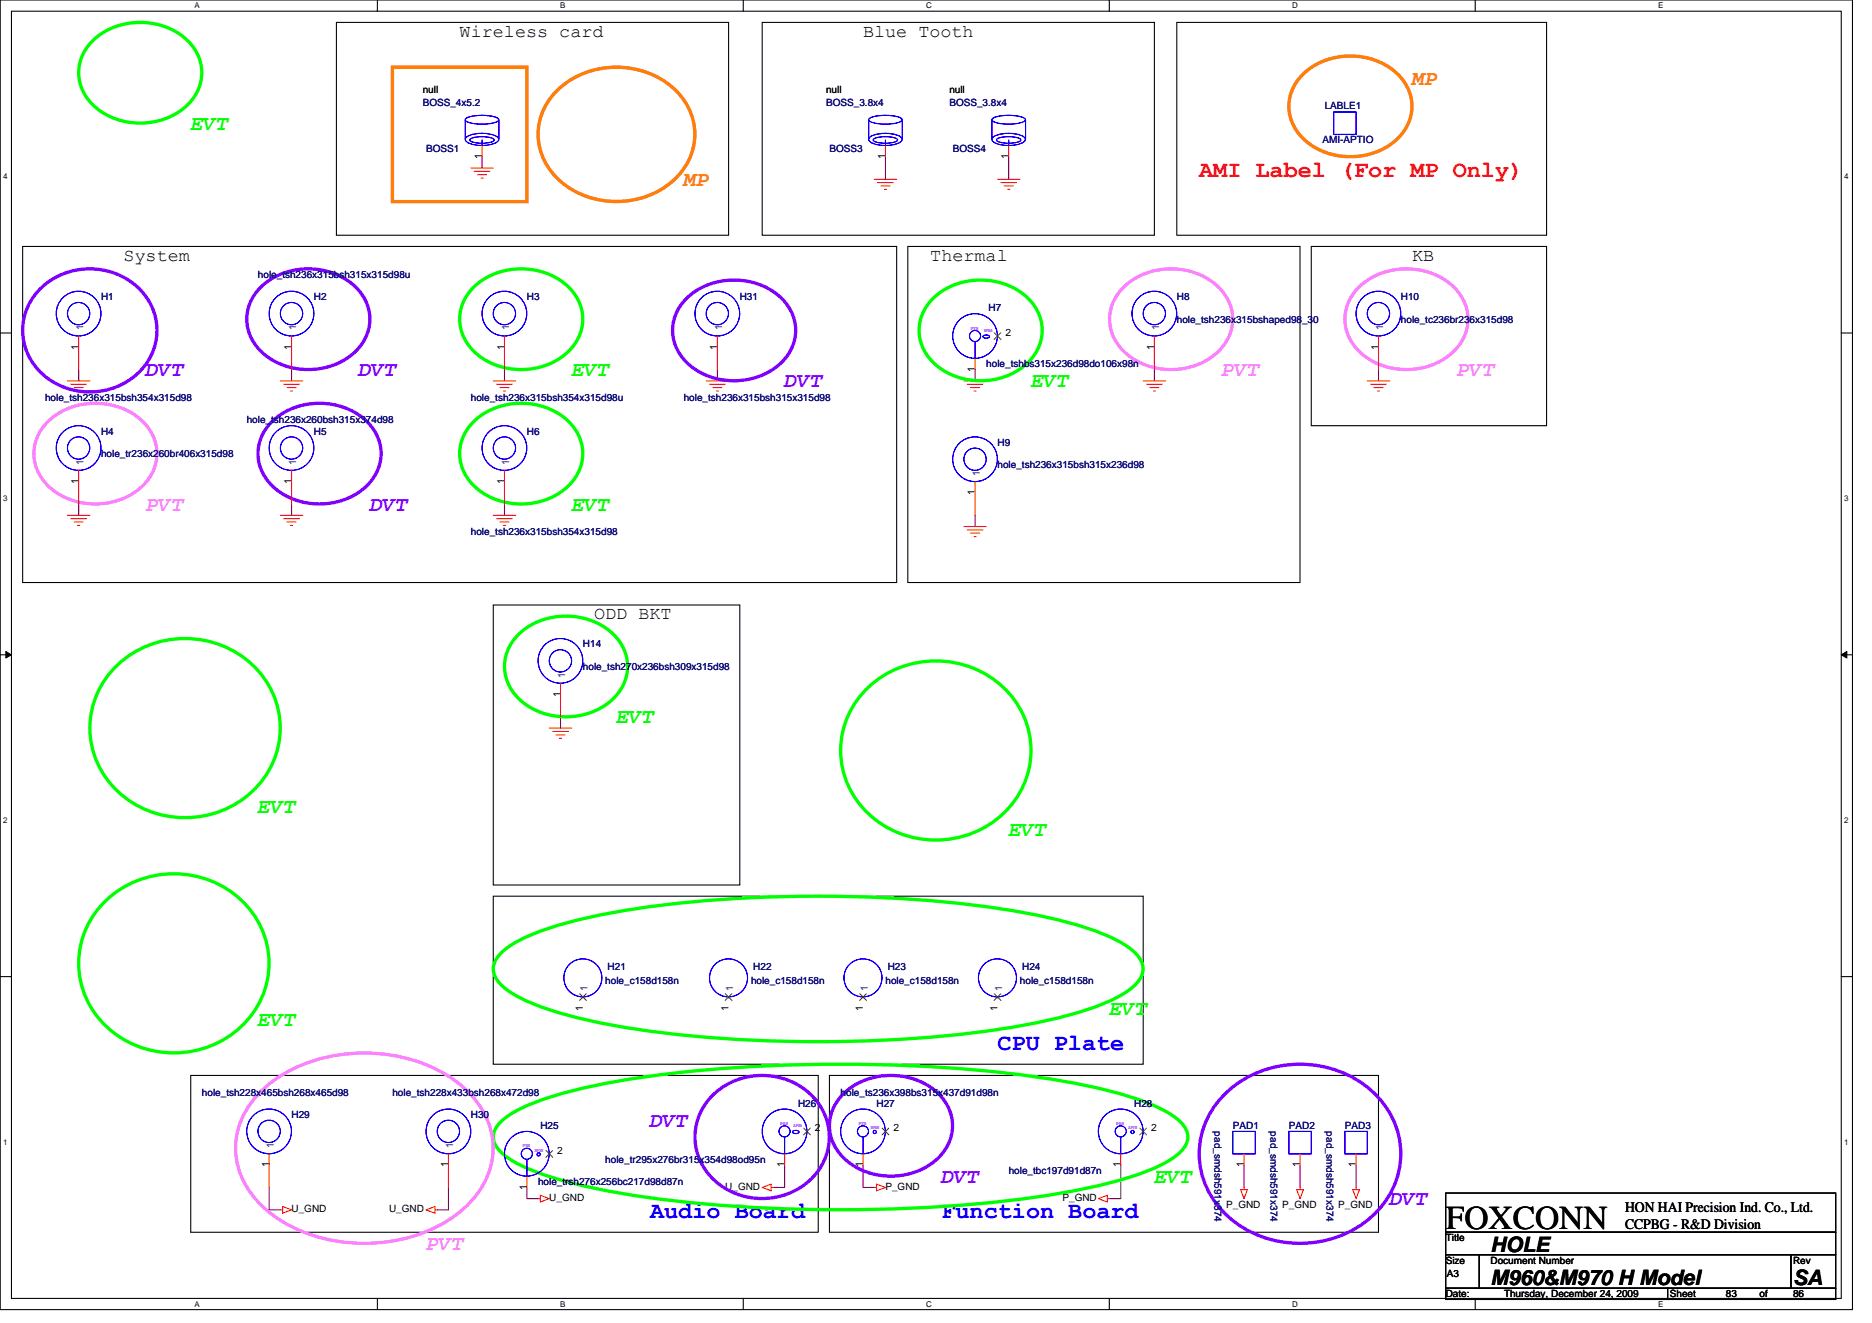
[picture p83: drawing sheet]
<svg xmlns="http://www.w3.org/2000/svg" width="297mm" height="210mm" viewBox="0 0 297 210" stroke-linecap="round" stroke-linejoin="round" font-family="sans-serif">
<defs><g id="words">
<text font-size="5.3" x="229.4" y="195">FOXCONN</text>
<text font-size="3.7" fill="#f00" x="190.3" y="28">AMI Label (For MP Only)</text>
<g font-size="3.7" fill="#00f">
<text x="158.3" y="166.7">CPU Plate</text>
<text x="103.2" y="193.4">Audio Board</text>
<text x="149.4" y="193.4">Function Board</text>
</g>
<g font-size="3.4" fill="#ff8000">
<text x="224.1" y="13.5">MP</text>
<text x="108.5" y="29.5">MP</text>
</g>
<g font-size="3.4" fill="#0f0">
<text x="30.3" y="20.6">EVT</text>
<text x="90.7" y="59.7">EVT</text>
<text x="163.6" y="61.5">EVT</text>
<text x="90.7" y="81">EVT</text>
<text x="97.8" y="114.8">EVT</text>
<text x="40.9" y="129.1">EVT</text>
<text x="160.1" y="132.6">EVT</text>
<text x="176.1" y="161.1">EVT</text>
<text x="40.9" y="162.8">EVT</text>
<text x="183.2" y="187.7">EVT</text>
</g>
<g font-size="3.4" fill="#8000ff">
<text x="23.2" y="59.7">DVT</text>
<text x="56.9" y="59.7">DVT</text>
<text x="124.5" y="61.5">DVT</text>
<text x="58.7" y="81">DVT</text>
<text x="103.2" y="178.8">DVT</text>
<text x="149.4" y="187.7">DVT</text>
<text x="220.5" y="191.3">DVT</text>
</g>
<g font-size="3.4" fill="#ff80ff">
<text x="193.8" y="59.7">PVT</text>
<text x="231.2" y="59.7">PVT</text>
<text x="23.2" y="81">PVT</text>
<text x="67.6" y="198.4">PVT</text>
</g>
<g font-size="3.4">
<text x="236.5" y="198.7">HOLE</text>
<text x="236.5" y="204">M960&amp;M970 H Model</text>
<text x="284.5" y="204">SA</text>
</g>
<g font-size="2.8">
<text x="72.9" y="5.8">Wireless card</text>
<text x="136.9" y="5.8">Blue Tooth</text>
<text x="19.6" y="41.4">System</text>
<text x="147.6" y="41.4">Thermal</text>
<text x="224.1" y="41.4">KB</text>
<text x="94.3" y="98.3">ODD BKT</text>
</g>
<g font-size="2.3">
<text x="257.8" y="192.3">HON HAI Precision Ind. Co., Ltd.</text>
<text x="257.8" y="195">CCPBG - R&amp;D Division</text>
</g>
<g font-size="1.6" fill="#000080">
<text x="67.1" y="16.9">BOSS_4x5.2</text>
<text x="131.1" y="16.9">BOSS_3.8x4</text>
<text x="150.6" y="16.9">BOSS_3.8x4</text>
<text x="210.2" y="17.3">LABLE1</text>
<text x="209.8" y="22.8">AMI-APTIO</text>
<text x="67.6" y="24.2">BOSS1</text>
<text x="131.6" y="24.2">BOSS3</text>
<text x="151.2" y="24.2">BOSS4</text>
<text x="16" y="47.6">H1</text>
<text x="40.9" y="44.1">hole_tsh236x315bsh315x315d98u</text>
<text x="49.8" y="47.6">H2</text>
<text x="83.6" y="47.6">H3</text>
<text x="117.4" y="47.6">H31</text>
<text x="186.7" y="47.6">H8</text>
<text x="222.3" y="47.6">H10</text>
<text x="156.9" y="49.4">H7</text>
<text x="186.7" y="51.2">hole_tsh236x315bshaped98_30</text>
<text x="222.3" y="51.2">hole_tc236br236x315d98</text>
<text x="156.5" y="58.3">hole_tshbs315x236d98do106x98n</text>
<text x="7.2" y="63.6">hole_tsh236x315bsh354x315d98</text>
<text x="74.7" y="63.6">hole_tsh236x315bsh354x315d98u</text>
<text x="108.5" y="63.6">hole_tsh236x315bsh315x315d98</text>
<text x="16" y="69">H4</text>
<text x="39.2" y="67.2">hole_tsh236x260bsh315x374d98</text>
<text x="49.8" y="69">H5</text>
<text x="83.6" y="69">H6</text>
<text x="158.3" y="70.8">H9</text>
<text x="16" y="72.5">hole_tr236x260br406x315d98</text>
<text x="158.3" y="74.3">hole_tsh236x315bsh315x236d98</text>
<text x="74.7" y="85">hole_tsh236x315bsh354x315d98</text>
<text x="92.5" y="102.8">H14</text>
<text x="92.5" y="106.3">hole_tsh270x236bsh309x315d98</text>
<text x="96.4" y="154">H21</text>
<text x="119.5" y="154">H22</text>
<text x="140.9" y="154">H23</text>
<text x="162.2" y="154">H24</text>
<text x="96.1" y="156.1">hole_c158d158n</text>
<text x="119.2" y="156.1">hole_c158d158n</text>
<text x="140.5" y="156.1">hole_c158d158n</text>
<text x="161.8" y="156.1">hole_c158d158n</text>
<text x="32" y="173.9">hole_tsh228x465bsh268x465d98</text>
<text x="62.3" y="173.9">hole_tsh228x433bsh268x472d98</text>
<text x="133.4" y="173.9">hole_ts236x398bs315x437d91d98n</text>
<text x="46.3" y="177.4">H29</text>
<text x="74.7" y="177.4">H30</text>
<text x="85.7" y="179.2">H25</text>
<text x="126.6" y="175.7">H26</text>
<text x="139.1" y="175.7">H27</text>
<text x="180" y="175.7">H28</text>
<text x="192.7" y="179.6" transform="rotate(90 192.7 179.6)">pad_smdsh591x374</text>
<text x="195.6" y="179.2">PAD1</text>
<text x="201.6" y="179.6" transform="rotate(90 201.6 179.6)">pad_smdsh591x374</text>
<text x="204.5" y="179.2">PAD2</text>
<text x="210.5" y="179.6" transform="rotate(90 210.5 179.6)">pad_smdsh591x374</text>
<text x="213.4" y="179.2">PAD3</text>
<text x="96.1" y="184.6">hole_tr295x276br315x354d98od95n</text>
<text x="85.4" y="188.1">hole_trsh276x256bc217d98d87n</text>
<text x="160.1" y="186.3">hole_tbc197d91d87n</text>
</g>
<g font-size="1.6">
<text x="67.1" y="14.8">null</text>
<text x="131.1" y="14.8">null</text>
<text x="150.6" y="14.8">null</text>
<text x="76.5" y="25.3" transform="rotate(-90 76.5 25.3)">1</text>
<text x="140.5" y="25.3" transform="rotate(-90 140.5 25.3)">1</text>
<text x="160" y="25.3" transform="rotate(-90 160 25.3)">1</text>
<text x="159.5" y="53.3">2</text>
<text x="12.5" y="55.5" transform="rotate(-90 12.5 55.5)">1</text>
<text x="46.2" y="55.5" transform="rotate(-90 46.2 55.5)">1</text>
<text x="80" y="55.5" transform="rotate(-90 80 55.5)">1</text>
<text x="113.8" y="55.5" transform="rotate(-90 113.8 55.5)">1</text>
<text x="154.7" y="59.1" transform="rotate(-90 154.7 59.1)">1</text>
<text x="183.2" y="55.5" transform="rotate(-90 183.2 55.5)">1</text>
<text x="218.7" y="55.5" transform="rotate(-90 218.7 55.5)">1</text>
<text x="12.5" y="76.8" transform="rotate(-90 12.5 76.8)">1</text>
<text x="46.2" y="76.8" transform="rotate(-90 46.2 76.8)">1</text>
<text x="80" y="76.8" transform="rotate(-90 80 76.8)">1</text>
<text x="154.7" y="78.6" transform="rotate(-90 154.7 78.6)">1</text>
<text x="88.9" y="110.6" transform="rotate(-90 88.9 110.6)">1</text>
<text x="92.5" y="160.4" transform="rotate(-90 92.5 160.4)">1</text>
<text x="115.6" y="160.4" transform="rotate(-90 115.6 160.4)">1</text>
<text x="136.9" y="160.4" transform="rotate(-90 136.9 160.4)">1</text>
<text x="158.3" y="160.4" transform="rotate(-90 158.3 160.4)">1</text>
<text x="129.3" y="179.6">2</text>
<text x="141.7" y="179.6">2</text>
<text x="182.6" y="179.6">2</text>
<text x="42.7" y="185.3" transform="rotate(-90 42.7 185.3)">1</text>
<text x="71.1" y="185.3" transform="rotate(-90 71.1 185.3)">1</text>
<text x="88.4" y="183.1">2</text>
<text x="124.5" y="185.3" transform="rotate(-90 124.5 185.3)">1</text>
<text x="136.9" y="185.3" transform="rotate(-90 136.9 185.3)">1</text>
<text x="177.8" y="185.3" transform="rotate(-90 177.8 185.3)">1</text>
<text x="197.4" y="185.3" transform="rotate(-90 197.4 185.3)">1</text>
<text x="206.3" y="185.3" transform="rotate(-90 206.3 185.3)">1</text>
<text x="215.2" y="185.3" transform="rotate(-90 215.2 185.3)">1</text>
<text x="83.6" y="188.8" transform="rotate(-90 83.6 188.8)">1</text>
<text x="87.2" y="190.6">U_GND</text>
<text x="115.1" y="188.8">U_GND</text>
<text x="140.5" y="188.8">P_GND</text>
<text x="168.6" y="190.6">P_GND</text>
<text x="194.6" y="191.7">P_GND</text>
<text x="203.5" y="191.7">P_GND</text>
<text x="212.3" y="191.7">P_GND</text>
<text x="46.3" y="192.4">U_GND</text>
<text x="61.7" y="192.4">U_GND</text>
<text x="229.4" y="197">Title</text>
<text x="229.4" y="200.6">Size</text>
<text x="229.6" y="202.7">A3</text>
<text x="236.5" y="200.6">Document Number</text>
<text x="284.5" y="200.6">Rev</text>
<text x="229.4" y="205.9">Date:</text>
<text x="238.7" y="205.9">Thursday, December 24, 2009</text>
<text x="265" y="205.9">Sheet</text>
<text x="273.9" y="205.9">83</text>
<text x="279.2" y="205.9">of</text>
<text x="284.5" y="205.9">86</text>
</g>
<g font-size="1.6" fill="#004080">
<text x="13.2" y="52.5" transform="rotate(-90 13.2 52.5)">1</text>
<text x="47" y="52.5" transform="rotate(-90 47 52.5)">1</text>
<text x="80.8" y="52.5" transform="rotate(-90 80.8 52.5)">1</text>
<text x="114.6" y="52.5" transform="rotate(-90 114.6 52.5)">1</text>
<text x="183.9" y="52.5" transform="rotate(-90 183.9 52.5)">1</text>
<text x="219.5" y="52.5" transform="rotate(-90 219.5 52.5)">1</text>
<text x="13.2" y="73.8" transform="rotate(-90 13.2 73.8)">1</text>
<text x="47" y="73.8" transform="rotate(-90 47 73.8)">1</text>
<text x="80.8" y="73.8" transform="rotate(-90 80.8 73.8)">1</text>
<text x="155.5" y="75.6" transform="rotate(-90 155.5 75.6)">1</text>
<text x="89.7" y="107.6" transform="rotate(-90 89.7 107.6)">1</text>
<text x="93.2" y="157.4" transform="rotate(-90 93.2 157.4)">1</text>
<text x="116.3" y="157.4" transform="rotate(-90 116.3 157.4)">1</text>
<text x="137.7" y="157.4" transform="rotate(-90 137.7 157.4)">1</text>
<text x="159" y="157.4" transform="rotate(-90 159 157.4)">1</text>
<text x="43.5" y="182.2" transform="rotate(-90 43.5 182.2)">1</text>
<text x="71.9" y="182.2" transform="rotate(-90 71.9 182.2)">1</text>
</g>
<g font-size="1.3">
<text x="30.8" y="1.3">A</text>
<text x="88.9" y="1.3">B</text>
<text x="147" y="1.3">C</text>
<text x="205" y="1.3">D</text>
<text x="263.1" y="1.3">E</text>
<text x=".5" y="28.4">4</text>
<text x="292.6" y="28.4">4</text>
<text x=".5" y="79.5">3</text>
<text x="292.6" y="79.5">3</text>
<text x=".5" y="130.6">2</text>
<text x="292.6" y="130.6">2</text>
<text x=".5" y="181.7">1</text>
<text x="292.6" y="181.7">1</text>
<text x="30.8" y="207.4">A</text>
<text x="88.9" y="207.4">B</text>
<text x="147" y="207.4">C</text>
<text x="205" y="207.4">D</text>
<text x="263.1" y="207.4">E</text>
</g>
<g font-size=".7" fill="#00f">
<text x="154" y="52.3">PTH</text>
<text x="156.1" y="52.7">NPTH</text>
<text x="123.8" y="178.5">PTH</text>
<text x="125.9" y="178.9">NPTH</text>
<text x="136.2" y="178.5">PTH</text>
<text x="138.2" y="179.3">NPTH</text>
<text x="177.1" y="178.5">PTH</text>
<text x="179.1" y="179.3">NPTH</text>
<text x="82.9" y="182.1">PTH</text>
<text x="84.9" y="182.8">NPTH</text>
</g>
</g></defs>
<path d="M0 0h293.9v207.9h-293.9zM1.8 1.8h290.4v204.3h-290.4z" fill="none" stroke="#000" stroke-width=".17"/>
<g fill="#fff">
<path d="M30.8 .2h.9v1.4h-.9z"/>
<path d="M30.8 206.3h.9v1.4h-.9z"/>
</g>
<path d="M59.9 0v1.8M59.9 206.1v1.8" fill="none" stroke="#000" stroke-width=".17"/>
<g fill="#fff">
<path d="M88.9 .2h.8v1.4h-.8z"/>
<path d="M88.9 206.3h.8v1.4h-.8z"/>
</g>
<path d="M117.9 0v1.8M117.9 206.1v1.8" fill="none" stroke="#000" stroke-width=".17"/>
<g fill="#fff">
<path d="M147 .2h.9v1.4h-.9z"/>
<path d="M147 206.3h.9v1.4h-.9z"/>
</g>
<path d="M176 0v1.8M176 206.1v1.8" fill="none" stroke="#000" stroke-width=".17"/>
<g fill="#fff">
<path d="M205 .2h.9v1.4h-.9z"/>
<path d="M205 206.3h.9v1.4h-.9z"/>
</g>
<path d="M234.1 0v1.8M234.1 206.1v1.8" fill="none" stroke="#000" stroke-width=".17"/>
<g fill="#fff">
<path d="M263.1 .2h.8v1.4h-.8z"/>
<path d="M263.1 206.3h.8v1.4h-.8z"/>
<path d="M.5 27.3h.7v1.4h-.7z"/>
<path d="M292.6 27.3h.7v1.4h-.7z"/>
<path d="M.5 78.4h.7v1.4h-.7z"/>
<path d="M292.6 78.4h.7v1.4h-.7z"/>
</g>
<path d="M0 52.9h1.8M292.2 52.9h1.7" fill="none" stroke="#000" stroke-width=".17"/>
<g fill="#fff">
<path d="M.5 129.5h.7v1.4h-.7z"/>
<path d="M292.6 129.5h.7v1.4h-.7z"/>
</g>
<path d="M0 103.9h1.8M292.2 103.9h1.7" fill="none" stroke="#000" stroke-width=".17"/>
<path d="M.9 103.4l.9 .5-.9 .5zM292.2 103.9l.8-.5v1z" fill="#000" stroke="#000" stroke-width=".16"/>
<g fill="#fff">
<path d="M.5 180.5h.7v1.4h-.7z"/>
<path d="M292.6 180.5h.7v1.4h-.7z"/>
</g>
<g fill="none" stroke="#000" stroke-width=".17">
<path d="M53.4 3.6h62.2v33.7h-62.2zM120.9 3.6h62.3v33.7h-62.3zM186.7 3.6h58.7v33.7h-58.7zM3.6 39.1h138.7v53.4h-138.7zM144.1 39.1h62.2v53.4h-62.2zM208.1 39.1h37.3v28.5h-37.3zM78.3 96h39.1v44.5h-39.1zM0 155h1.8M78.3 142.2h103.1v26.7h-103.1zM292.2 155h1.7M30.3 170.7h99.5v24.9h-99.5zM131.6 170.7h87.1v24.9h-87.1z"/>
<path d="M229.4 189.4h61.9v6.2h-61.9zM229.4 195.6h61.9v3.5h-61.9zM229.4 199.1h5.3v5.4h-5.3zM234.7 199.1h49.5v5.4h-49.5zM284.2 199.1h7.1v5.4h-7.1zM229.4 204.5h35.2v1.7h-35.2zM264.6 204.5h26.7v1.7h-26.7z"/>
</g>
<g fill="none" stroke="#800040" stroke-width=".17">
<path d="M76.5 24.9v1.8M140.5 24.9v3.5M160.1 24.9v3.5M12.5 58.7v1.8M46.3 58.7v1.8M80 58.7v1.8M113.8 58.7v1.8M154.7 58.7v1.8M183.2 58.7v1.8M218.7 58.7v1.8M12.5 80v1.8M46.3 80v1.8"/>
<path d="M80 80v1.8M154.7 81.8v1.8M88.9 113.8v1.8M42.7 188.5v3.5h1.8M71.2 188.5v3.5h-1.8M83.6 188.5v1.7h1.8M124.5 184.9v3.6h-1.8M136.9 184.9v3.6h1.8M177.8 184.9v5.3h-1.7M197.4 184.9v3.6M206.3 184.9v3.6M215.2 184.9v3.6"/>
</g>
<g fill="none" stroke="#f00" stroke-width=".17">
<path d="M74.7 26.7h3.6M75.2 27.2h2.5M75.8 27.7h1.4M76.3 28.3h.4M76.5 23.1v1.8M138.7 28.4h3.6M139.3 29h2.4M139.8 29.5h1.4M140.3 30.1h.4M140.5 23.1v1.8M158.3 28.4h3.5M158.8 29h2.5"/>
<path d="M159.3 29.5h1.5M159.9 30.1h.3M160.1 23.1v1.8M12.5 53.3v5.4M46.3 53.3v5.4M80 53.3v5.4M113.8 53.3v5.4M154.7 56.9v1.8M158.3 53.3h.1M183.2 53.3v5.4M218.7 53.3v5.4M10.7 60.5h3.6"/>
<path d="M11.2 61h2.5M11.8 61.5h1.4M12.3 62.1h.4M12.5 74.7v5.3M44.5 60.5h3.5M45 61h2.5M45.5 61.5h1.5M46.1 62.1h.3M46.3 74.7v5.3M78.3 60.5h3.5M78.8 61h2.5M79.3 61.5h1.5"/>
<path d="M79.9 62.1h.3M80 74.7v5.3M112.1 60.5h3.5M112.6 61h2.5M113.1 61.5h1.5M113.7 62.1h.3M152.9 60.5h3.6M153.5 61h2.5M154 61.5h1.4M154.6 62.1h.3M154.7 76.5v5.3M181.4 60.5h3.6"/>
<path d="M181.9 61h2.5M182.5 61.5h1.4M183 62.1h.3M217 60.5h3.5M217.5 61h2.5M218 61.5h1.5M218.6 62.1h.3M10.7 81.8h3.6M11.2 82.3h2.5M11.8 82.8h1.4M12.3 83.4h.4M44.5 81.8h3.5"/>
<path d="M45 82.3h2.5M45.5 82.8h1.5M46.1 83.4h.3M78.3 81.8h3.5M78.8 82.3h2.5M79.3 82.8h1.5M79.9 83.4h.3M152.9 83.6h3.6M153.5 84.1h2.5M154 84.6h1.4M154.6 85.2h.3M87.2 115.6h3.5"/>
<path d="M87.7 116.1h2.5M88.2 116.6h1.5M88.8 117.2h.3M88.9 108.5v5.3M92.5 158.2h.1M115.6 158.2h.1M136.9 158.2h.1M158.3 158.2h.1M128.1 179.6h.1M140.5 179.6h.1M181.4 179.6h.1M42.7 183.1v5.4"/>
<path d="M44.5 192h.3M44.8 191.5l1.5 .5-1.5 .6zM67.6 192l1.4-.5v1.1zM69 192h.4M71.2 183.1v5.4M83.6 186.7v1.8M85.4 190.2h.3M85.7 189.7l1.5 .5-1.5 .6zM87.2 183.1h.1M120.9 188.5l1.5-.6v1.1zM122.4 188.5h.3M124.5 183.1v1.8"/>
<path d="M136.9 183.1v1.8M138.7 188.5h.4M139.1 187.9l1.4 .6-1.4 .5zM174.3 190.2l1.4-.5v1.1zM175.7 190.2h.4M177.8 183.1v1.8M196.9 188.8h1l-.5 1.4zM197.4 188.5v.3M197.4 183.1v1.8M205.8 188.8h1l-.5 1.4zM206.3 188.5v.3M206.3 183.1v1.8"/>
<path d="M214.6 188.8h1.1l-.5 1.4zM215.2 188.5v.3M215.2 183.1v1.8"/>
</g>
<path d="M14.5 6.7a11.2 11.2 0 0 1 15.5 0 6.9 6.9 0 0 1-.8 10.5 11.2 11.2 0 0 1-14.7-.8 6.9 6.9 0 0 1 0-9.7zM75 45.8a11.2 11.2 0 0 1 15.4 0 6.9 6.9 0 0 1-.8 10.5 11.2 11.2 0 0 1-14.6-.8 6.9 6.9 0 0 1 0-9.7zM147.9 47.6a11.2 11.2 0 0 1 15.4 0 6.9 6.9 0 0 1-.8 10.5 11.2 11.2 0 0 1-14.6-.8 6.9 6.9 0 0 1 0-9.7zM75 67.1a11.2 11.2 0 0 1 15.4 0 6.9 6.9 0 0 1-.8 10.5 11.2 11.2 0 0 1-14.6-.7 6.9 6.9 0 0 1 0-9.8zM18.7 105.5a15.7 15.7 0 0 1 23.9 3.3 13.8 13.8 0 0 1-6 19.3 15.4 15.4 0 0 1-21.7-8.3 13.6 13.6 0 0 1 3.8-14.3zM82.1 100.9a11.2 11.2 0 0 1 15.4 0 6.9 6.9 0 0 1-.8 10.5 11.2 11.2 0 0 1-14.6-.7 6.9 6.9 0 0 1 0-9.8zM137.8 109.1a15.7 15.7 0 0 1 24 3.2 13.8 13.8 0 0 1-6.1 19.3 15.4 15.4 0 0 1-21.6-8.3 13.6 13.6 0 0 1 3.7-14.2zM16.9 142.8a15.7 15.7 0 0 1 24 3.3 13.8 13.8 0 0 1-6.1 19.3 15.4 15.4 0 0 1-21.6-8.3 13.6 13.6 0 0 1 3.7-14.3zM79.4 151.4a20.7 20.7 0 0 1 8.4-4.3 125 125 0 0 1 27.7-4.4 204.6 204.6 0 0 1 46.9 2.1 59.1 59.1 0 0 1 14.6 4.3 9.7 9.7 0 0 1 3.9 3 3 3 0 0 1-.7 4.1 20.7 20.7 0 0 1-8.4 4.3 125 125 0 0 1-27.7 4.4 203.8 203.8 0 0 1-46.9-2.2 59 59 0 0 1-14.5-4.3 9.7 9.7 0 0 1-3.9-3 3 3 0 0 1 .6-4zM79.4 178.1a20.7 20.7 0 0 1 8.3-4.1 131.3 131.3 0 0 1 27.6-4.5 239.7 239.7 0 0 1 51.7 1.8 64.8 64.8 0 0 1 17.2 4.7 9.5 9.5 0 0 1 3.8 2.9 2.86 2.86 0 0 1-.6 3.9 20.8 20.8 0 0 1-8.3 4.1 131.3 131.3 0 0 1-27.6 4.5 238.9 238.9 0 0 1-51.8-1.8 64.7 64.7 0 0 1-17.1-4.7 9.5 9.5 0 0 1-3.8-2.9 2.86 2.86 0 0 1 .6-3.9z" fill="none" stroke="#0f0" stroke-width=".53"/>
<path d="M6.3 45.9a11.2 11.2 0 0 1 17.4 1.9 9.4 9.4 0 0 1-4.4 13.3 11 11 0 0 1-15-5.1 9.1 9.1 0 0 1 2-10.1zM41.2 45.8a11.2 11.2 0 0 1 15.5 0 6.9 6.9 0 0 1-.9 10.5 11.2 11.2 0 0 1-14.6-.8 6.9 6.9 0 0 1 0-9.7zM108.7 47.6a11.2 11.2 0 0 1 15.5 0 6.9 6.9 0 0 1-.8 10.5 11.2 11.2 0 0 1-14.7-.8 6.9 6.9 0 0 1 0-9.7zM43 67.1a11.2 11.2 0 0 1 15.4 0 6.9 6.9 0 0 1-.8 10.5 11.2 11.2 0 0 1-14.6-.7 6.9 6.9 0 0 1 0-9.8zM113 174a11.2 11.2 0 0 1 17.3 1.9 9.4 9.4 0 0 1-4.4 13.2 11 11 0 0 1-14.9-5.1 9.1 9.1 0 0 1 2-10zM133.6 173.8a11.2 11.2 0 0 1 15.5 0 6.9 6.9 0 0 1-.8 10.5 11.2 11.2 0 0 1-14.7-.7 6.9 6.9 0 0 1 0-9.8zM193.9 174.1a17.3 17.3 0 0 1 24.7 0 13.2 13.2 0 0 1-2.2 20 17.4 17.4 0 0 1-22.5-1.9 13 13 0 0 1 0-18.1z" fill="none" stroke="#8000ff" stroke-width=".53"/>
<path d="M178.1 45.8a11.2 11.2 0 0 1 15.5 0 6.9 6.9 0 0 1-.9 10.5 11.2 11.2 0 0 1-14.6-.8 6.9 6.9 0 0 1 0-9.7zM215.4 45.8a11.2 11.2 0 0 1 15.5 0 6.9 6.9 0 0 1-.8 10.5 11.2 11.2 0 0 1-14.7-.8 6.9 6.9 0 0 1 0-9.7zM7.4 67.1a11.2 11.2 0 0 1 15.5 0 6.9 6.9 0 0 1-.9 10.5 11.2 11.2 0 0 1-14.6-.7 6.9 6.9 0 0 1 0-9.8zM41.5 173.1a23.8 23.8 0 0 1 18.3-5.9 22.2 22.2 0 0 1 15.3 7 11.9 11.9 0 0 1 0 16 22.2 22.2 0 0 1-15.3 7.1 24.6 24.6 0 0 1-17.1-4.9 13 13 0 0 1-5.2-11.6 13.1 13.1 0 0 1 4-7.7z" fill="none" stroke="#ff80ff" stroke-width=".53"/>
<path d="M62.3 10.7h21.3v21.3h-21.3zM88.1 14.7a13.8 13.8 0 0 1 19.4 0 9.6 9.6 0 0 1-.9 14.2 13.8 13.8 0 0 1-18.5-.9 9.5 9.5 0 0 1 0-13.3zM206.5 12a11.2 11.2 0 0 1 15.5 0 6.9 6.9 0 0 1-.8 10.5 11.2 11.2 0 0 1-14.7-.7 6.9 6.9 0 0 1 0-9.8z" fill="none" stroke="#ff8000" stroke-width=".53"/>
<g fill="none" stroke="#00f" stroke-width=".17">
<path d="M73.8 19v3.1M73.9 18.8a6.7 6.7 0 0 1 5.1 0l.1 .2a1.5 1.5 0 0 1-1.3 .6l-2 .1a2.57 2.57 0 0 1-2-.7zM79.2 19v3.1M137.8 19v3.1M137.9 18.8a6.7 6.7 0 0 1 5.2 0v.2a1.5 1.5 0 0 1-1.3 .6l-2 .1a2.57 2.57 0 0 1-2-.7zM143.2 19v3.1M157.4 19v3.1M157.5 18.8a6.7 6.7 0 0 1 5.1 0l.1 .2a1.5 1.5 0 0 1-1.3 .6l-2.1 .1a2.57 2.57 0 0 1-1.9-.7zM162.7 19v3.1M211.6 17.8h3.6v3.5h-3.6zM73.9 21.9a5.2 5.2 0 0 1 4.9-.3l.3 .5a1.44 1.44 0 0 1-1.3 .9 5 5 0 0 1-3.9-.6l-.1-.3zM74.6 22a5 5 0 0 1 3.7 0l.1 .2a1.47 1.47 0 0 1-1.3 .5h-.6a2.49 2.49 0 0 1-2-.5z"/>
<path d="M76.5 22.2v.9M137.9 21.9a5.2 5.2 0 0 1 4.9-.3l.3 .5a1.44 1.44 0 0 1-1.3 .9 5 5 0 0 1-3.9-.6l-.1-.3zM138.7 22a5 5 0 0 1 3.6 0l.1 .2a1.47 1.47 0 0 1-1.3 .5h-.6a2.49 2.49 0 0 1-1.9-.5zM140.5 22.2v.9M157.5 21.9a5.2 5.2 0 0 1 4.8-.3l.4 .5a1.44 1.44 0 0 1-1.3 .9 5 5 0 0 1-3.9-.6l-.1-.3zM158.2 22a5 5 0 0 1 3.7 0l.1 .2a1.47 1.47 0 0 1-1.3 .5h-.7a2.49 2.49 0 0 1-1.9-.5zM160.1 22.2v.9M154.7 54.2v2.7M156 53.3a.75 .75 0 0 1 1 .1 .66 .66 0 0 1-1 0zM125.8 179.5a.75 .75 0 0 1 1 .2 .66 .66 0 0 1-1.1 0zM195.6 179.6h3.6v3.5h-3.6zM204.5 179.6h3.6v3.5h-3.6z"/>
<path d="M213.4 179.6h3.6v3.5h-3.6zM83.6 184v2.7M124.5 180.5v2.6M136.9 180.5v2.6M177.8 180.5v2.6"/>
<circle cx="12.5" cy="49.8" r="3.5"/>
<circle cx="12.5" cy="49.8" r="1.77"/>
<circle cx="46.3" cy="49.8" r="3.5"/>
<circle cx="46.3" cy="49.8" r="1.77"/>
<circle cx="80" cy="49.8" r="3.5"/>
<circle cx="80" cy="49.8" r="1.77"/>
<circle cx="113.8" cy="49.8" r="3.5"/>
<circle cx="113.8" cy="49.8" r="1.77"/>
<circle cx="154.7" cy="53.3" r="3.5"/>
<circle cx="154.7" cy="53.3" r=".88"/>
<circle cx="183.2" cy="49.8" r="3.5"/>
<circle cx="183.2" cy="49.8" r="1.77"/>
<circle cx="218.7" cy="49.8" r="3.5"/>
<circle cx="218.7" cy="49.8" r="1.77"/>
<circle cx="12.5" cy="71.1" r="3.5"/>
<circle cx="12.5" cy="71.1" r="1.77"/>
<circle cx="46.3" cy="71.1" r="3.5"/>
<circle cx="46.3" cy="71.1" r="1.77"/>
<circle cx="80" cy="71.1" r="3.5"/>
<circle cx="80" cy="71.1" r="1.77"/>
<circle cx="154.7" cy="72.9" r="3.5"/>
<circle cx="154.7" cy="72.9" r="1.77"/>
<circle cx="88.9" cy="104.9" r="3.5"/>
<circle cx="88.9" cy="104.9" r="1.77"/>
<circle cx="92.5" cy="155.2" r="3"/>
<circle cx="115.6" cy="155.2" r="3"/>
<circle cx="136.9" cy="155.2" r="3"/>
<circle cx="158.3" cy="155.2" r="3"/>
<circle cx="42.7" cy="179.6" r="3.5"/>
<circle cx="42.7" cy="179.6" r="1.77"/>
<circle cx="71.1" cy="179.6" r="3.5"/>
<circle cx="71.1" cy="179.6" r="1.77"/>
<circle cx="124.5" cy="179.6" r="3.5"/>
<circle cx="124.5" cy="179.6" r=".88"/>
<circle cx="136.9" cy="179.6" r="3.5"/>
<circle cx="136.9" cy="179.6" r=".88"/>
<circle cx="138.8" cy="179.7" r=".25"/>
<circle cx="177.8" cy="179.6" r="3.5"/>
<circle cx="177.8" cy="179.6" r=".88"/>
<circle cx="179.7" cy="179.7" r=".25"/>
<circle cx="83.6" cy="183.1" r="3.5"/>
<circle cx="83.6" cy="183.1" r=".88"/>
<circle cx="85.5" cy="183.2" r=".25"/>
</g>
<g fill="none" stroke="#804000" stroke-width=".16">
<path d="M157.8 52.8l1 1.1M158.8 52.8l-1.1 1.1M92 157.7l1 1.1M93 157.7l-1.1 1.1M115.1 157.7l1.1 1.1M116.1 157.7l-1 1.1M136.4 157.7l1.1 1.1M137.5 157.7l-1.1 1.1M157.8 157.7l1 1.1M158.8 157.7l-1.1 1.1M127.5 179l1.1 1.1M128.6 179l-1.1 1.1"/>
<path d="M140 179l1.1 1.1M141 179l-1 1.1M180.9 179l1 1.1M181.9 179l-1.1 1.1M86.6 182.6l1.1 1.1M87.7 182.6l-1.1 1.1"/>
</g>
<use href="#words"/>
</svg>
